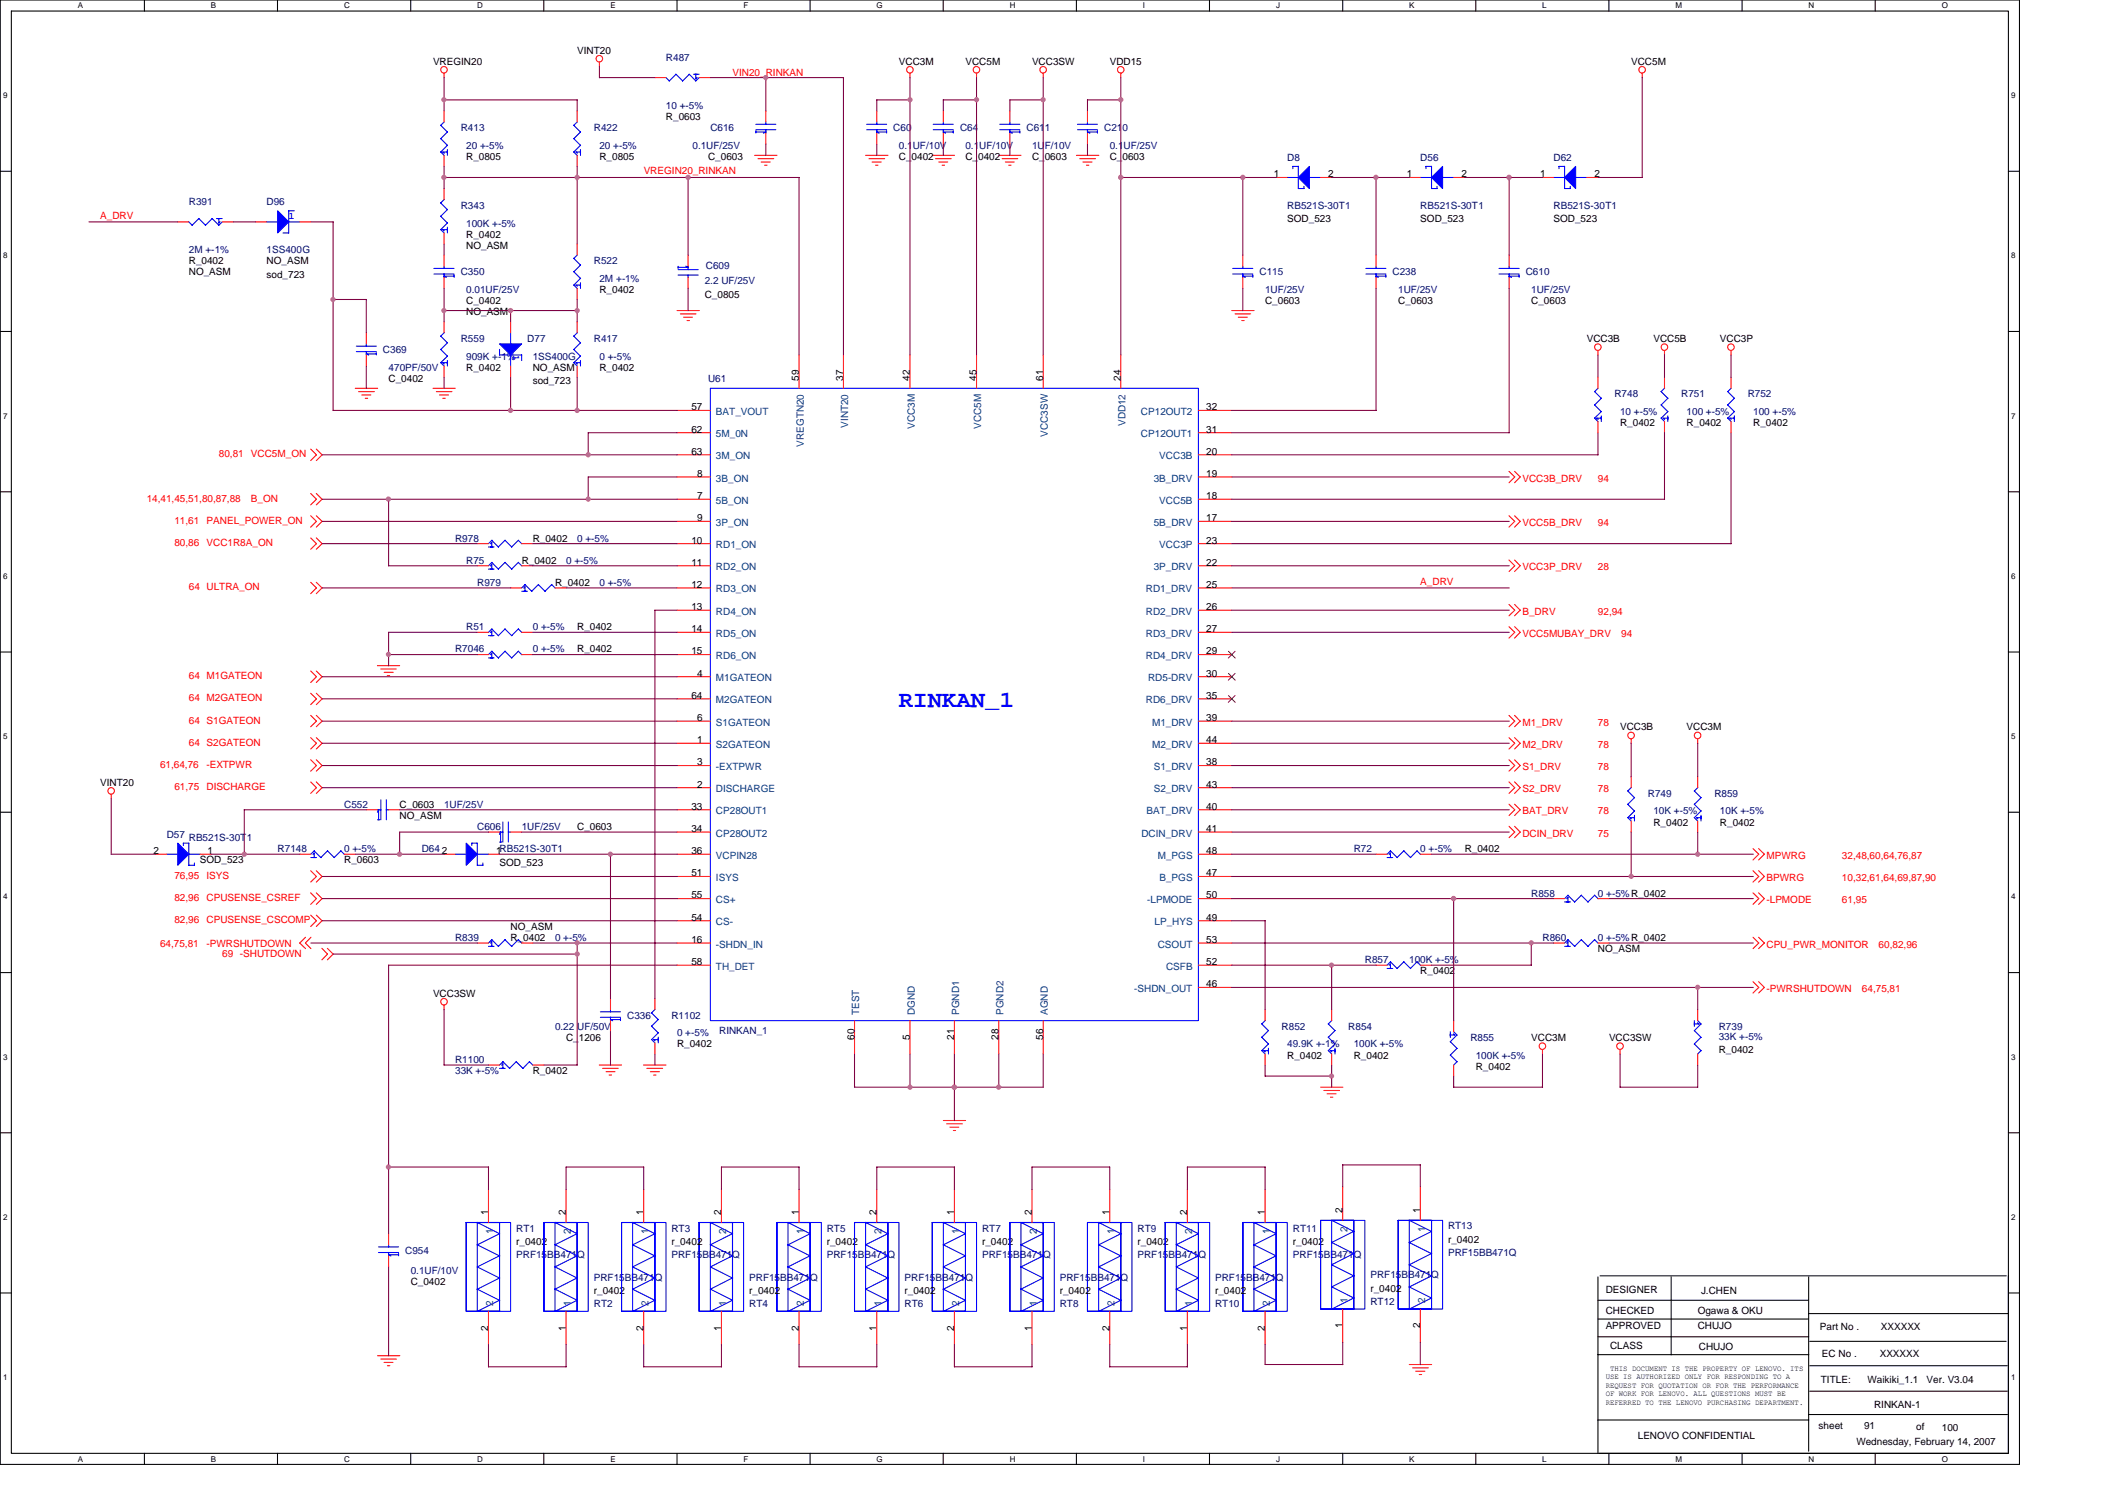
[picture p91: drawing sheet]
<svg xmlns="http://www.w3.org/2000/svg" width="297mm" height="210mm" viewBox="0 0 297 210" stroke-linecap="round" stroke-linejoin="round" font-family="sans-serif">
<defs><g id="words">
<text font-size="3.3" fill="#00f" x="125.5" y="98.8">RINKAN_1</text>
<g font-size="1.4">
<text x="60.5" y="9">VREGIN20</text>
<text x="80.6" y="7.5">VINT20</text>
<text x="125.5" y="9">VCC3M</text>
<text x="134.8" y="9">VCC5M</text>
<text x="144.1" y="9">VCC3SW</text>
<text x="155" y="9">VDD15</text>
<text x="227.8" y="9">VCC5M</text>
<text x="93" y="16.8">R_0603</text>
<text x="65.1" y="22.3">R_0805</text>
<text x="83.7" y="22.3">R_0805</text>
<text x="98.9" y="22.3">C_0603</text>
<text x="125.5" y="22.3">C_0402</text>
<text x="134.8" y="22.3">C_0402</text>
<text x="144.1" y="22.3">C_0603</text>
<text x="155" y="22.3">C_0603</text>
<text x="177.9" y="24.8">1</text>
<text x="185.5" y="24.8">2</text>
<text x="196.5" y="24.8">1</text>
<text x="204.1" y="24.8">2</text>
<text x="215.1" y="24.8">1</text>
<text x="222.7" y="24.8">2</text>
<text x="65.1" y="33.2">R_0402</text>
<text x="65.1" y="34.7">NO_ASM</text>
<text x="179.8" y="31">SOD_523</text>
<text x="198.3" y="31">SOD_523</text>
<text x="217" y="31">SOD_523</text>
<text x="26.4" y="36.9">R_0402</text>
<text x="26.4" y="38.5">NO_ASM</text>
<text x="37.2" y="36.9">NO_ASM</text>
<text x="37.2" y="38.8">sod_723</text>
<text x="83.7" y="40.9">R_0402</text>
<text x="98.4" y="41.6">C_0805</text>
<text x="65.1" y="42.5">C_0402</text>
<text x="65.1" y="44">NO_ASM</text>
<text x="176.7" y="42.5">C_0603</text>
<text x="195.3" y="42.5">C_0603</text>
<text x="213.8" y="42.5">C_0603</text>
<text x="221.6" y="47.8">VCC3B</text>
<text x="230.9" y="47.8">VCC5B</text>
<text x="240.2" y="47.8">VCC3P</text>
<text x="54.3" y="53.3">C_0402</text>
<text x="65.1" y="51.8">R_0402</text>
<text x="74.4" y="51.8">NO_ASM</text>
<text x="74.4" y="53.6">sod_723</text>
<text x="83.7" y="51.8">R_0402</text>
<text x="111.6" y="53.1" transform="rotate(-90 111.6 53.1)">59</text>
<text x="117.8" y="53.1" transform="rotate(-90 117.8 53.1)">37</text>
<text x="127.1" y="53.1" transform="rotate(-90 127.1 53.1)">42</text>
<text x="136.4" y="53.1" transform="rotate(-90 136.4 53.1)">45</text>
<text x="145.7" y="53.1" transform="rotate(-90 145.7 53.1)">61</text>
<text x="156.5" y="53.1" transform="rotate(-90 156.5 53.1)">24</text>
<text x="96.6" y="57.3">57</text>
<text x="168.4" y="57.3">32</text>
<text x="226.2" y="59.5">R_0402</text>
<text x="235.5" y="59.5">R_0402</text>
<text x="244.8" y="59.5">R_0402</text>
<text x="96.6" y="60.4">62</text>
<text x="96.6" y="63.5">63</text>
<text x="168.4" y="60.4">31</text>
<text x="168.4" y="63.5">20</text>
<text x="97.3" y="66.6">8</text>
<text x="97.3" y="69.7">7</text>
<text x="168.4" y="66.6">19</text>
<text x="168.4" y="69.7">18</text>
<text x="74.4" y="75.6">R_0402</text>
<text x="96.6" y="75.9">10</text>
<text x="97.3" y="72.8">9</text>
<text x="168.4" y="72.8">17</text>
<text x="168.4" y="75.9">23</text>
<text x="72.9" y="78.7">R_0402</text>
<text x="77.5" y="81.8">R_0402</text>
<text x="96.6" y="79">11</text>
<text x="96.6" y="82.1">12</text>
<text x="168.4" y="79">22</text>
<text x="168.4" y="82.1">25</text>
<text x="80.6" y="88">R_0402</text>
<text x="96.6" y="85.2">13</text>
<text x="96.6" y="88.3">14</text>
<text x="168.4" y="85.2">26</text>
<text x="168.4" y="88.3">27</text>
<text x="80.6" y="91.1">R_0402</text>
<text x="96.6" y="91.4">15</text>
<text x="97.3" y="94.5">4</text>
<text x="168.4" y="91.4">29</text>
<text x="168.4" y="94.5">30</text>
<text x="96.6" y="97.6">64</text>
<text x="97.3" y="100.7">6</text>
<text x="168.4" y="97.6">35</text>
<text x="168.4" y="100.7">39</text>
<text x="226.2" y="102">VCC3B</text>
<text x="235.5" y="102">VCC3M</text>
<text x="97.3" y="103.8">1</text>
<text x="97.3" y="106.9">3</text>
<text x="168.4" y="103.8">44</text>
<text x="168.4" y="106.9">38</text>
<text x="14" y="109.7">VINT20</text>
<text x="55.8" y="112.8">C_0603</text>
<text x="96.6" y="113.1">33</text>
<text x="97.3" y="110">2</text>
<text x="168.4" y="110">43</text>
<text x="168.4" y="113.1">40</text>
<text x="21.4" y="119.3">2</text>
<text x="29" y="119.3">1</text>
<text x="55.8" y="114.4">NO_ASM</text>
<text x="61.7" y="119.3">2</text>
<text x="69.3" y="119.3">1RB521S-30T1</text>
<text x="80.6" y="115.9">C_0603</text>
<text x="96.6" y="116.2">34</text>
<text x="96.6" y="119.3">36</text>
<text x="168.4" y="116.2">41</text>
<text x="168.4" y="119.3">48</text>
<text x="204.6" y="119">R_0402</text>
<text x="230.9" y="115.3">R_0402</text>
<text x="240.2" y="115.3">R_0402</text>
<text x="27.9" y="120.6">SOD_523</text>
<text x="48.1" y="120.6">R_0603</text>
<text x="69.8" y="120.9">SOD_523</text>
<text x="96.6" y="122.4">51</text>
<text x="96.6" y="125.5">55</text>
<text x="168.4" y="122.4">47</text>
<text x="168.4" y="125.5">50</text>
<text x="71.3" y="131.4">R_0402</text>
<text x="71.3" y="129.9">NO_ASM</text>
<text x="96.6" y="128.6">54</text>
<text x="96.6" y="131.7">16</text>
<text x="168.4" y="128.6">49</text>
<text x="168.4" y="131.7">53</text>
<text x="96.6" y="134.8">58</text>
<text x="168.4" y="134.8">52</text>
<text x="168.4" y="137.9">46</text>
<text x="198.3" y="136.1">R_0402</text>
<text x="223.2" y="133">NO_ASM</text>
<text x="60.5" y="139.2">VCC3SW</text>
<text x="79.1" y="145.4">C_1206</text>
<text x="94.5" y="146.3">R_0402</text>
<text x="119.3" y="145.2" transform="rotate(-90 119.3 145.2)">60</text>
<text x="127.1" y="145.2" transform="rotate(-90 127.1 145.2)">5</text>
<text x="133.3" y="145.2" transform="rotate(-90 133.3 145.2)">21</text>
<text x="139.5" y="145.2" transform="rotate(-90 139.5 145.2)">28</text>
<text x="145.7" y="145.2" transform="rotate(-90 145.7 145.2)">56</text>
<text x="179.8" y="147.8">R_0402</text>
<text x="189.1" y="147.8">R_0402</text>
<text x="206.1" y="149.4">R_0402</text>
<text x="213.8" y="145.4">VCC3M</text>
<text x="224.7" y="145.4">VCC3SW</text>
<text x="240" y="147.1">R_0402</text>
<text x="74.4" y="150">R_0402</text>
<text x="68.2" y="169.7" transform="rotate(-90 68.2 169.7)">1</text>
<text x="72.1" y="173.9">r_0402</text>
<text x="79" y="169.7" transform="rotate(-90 79 169.7)">2</text>
<text x="89.9" y="169.7" transform="rotate(-90 89.9 169.7)">1</text>
<text x="93.8" y="173.9">r_0402</text>
<text x="100.7" y="169.7" transform="rotate(-90 100.7 169.7)">2</text>
<text x="111.6" y="169.7" transform="rotate(-90 111.6 169.7)">1</text>
<text x="115.5" y="173.9">r_0402</text>
<text x="122.4" y="169.7" transform="rotate(-90 122.4 169.7)">2</text>
<text x="133.3" y="169.7" transform="rotate(-90 133.3 169.7)">1</text>
<text x="137.2" y="173.9">r_0402</text>
<text x="144.1" y="169.7" transform="rotate(-90 144.1 169.7)">2</text>
<text x="155" y="169.7" transform="rotate(-90 155 169.7)">1</text>
<text x="158.9" y="173.9">r_0402</text>
<text x="165.8" y="169.7" transform="rotate(-90 165.8 169.7)">2</text>
<text x="176.7" y="169.7" transform="rotate(-90 176.7 169.7)">1</text>
<text x="180.5" y="173.9">r_0402</text>
<text x="187.5" y="169.4" transform="rotate(-90 187.5 169.4)">2</text>
<text x="198.3" y="169.4" transform="rotate(-90 198.3 169.4)">1</text>
<text x="202.2" y="173.6">r_0402</text>
<text x="57.4" y="179.5">C_0402</text>
<text x="68.2" y="185.8" transform="rotate(-90 68.2 185.8)">2</text>
<text x="79" y="185.8" transform="rotate(-90 79 185.8)">1</text>
<text x="82.9" y="180.7">r_0402</text>
<text x="89.9" y="185.8" transform="rotate(-90 89.9 185.8)">2</text>
<text x="100.7" y="185.8" transform="rotate(-90 100.7 185.8)">1</text>
<text x="104.6" y="180.7">r_0402</text>
<text x="111.6" y="185.8" transform="rotate(-90 111.6 185.8)">2</text>
<text x="122.4" y="185.8" transform="rotate(-90 122.4 185.8)">1</text>
<text x="126.3" y="180.7">r_0402</text>
<text x="133.3" y="185.8" transform="rotate(-90 133.3 185.8)">2</text>
<text x="144.1" y="185.8" transform="rotate(-90 144.1 185.8)">1</text>
<text x="148" y="180.7">r_0402</text>
<text x="155" y="185.8" transform="rotate(-90 155 185.8)">2</text>
<text x="165.8" y="185.8" transform="rotate(-90 165.8 185.8)">1</text>
<text x="169.7" y="180.7">r_0402</text>
<text x="176.7" y="185.8" transform="rotate(-90 176.7 185.8)">2</text>
<text x="187.5" y="185.5" transform="rotate(-90 187.5 185.5)">1</text>
<text x="191.4" y="180.4">r_0402</text>
<text x="198.3" y="185.5" transform="rotate(-90 198.3 185.5)">2</text>
<text x="224.2" y="180.5">DESIGNER</text>
<text x="224.2" y="183.5">CHECKED</text>
<text x="224.2" y="185.7">APPROVED</text>
<text x="237.1" y="183.5">Ogawa &amp; OKU</text>
<text x="237.1" y="185.7">CHUJO</text>
<text x="237.5" y="180.7">J.CHEN</text>
<text x="254.1" y="185.8">Part No .</text>
<text x="262.7" y="185.8">XXXXXX</text>
<text x="224.9" y="188.4">CLASS</text>
<text x="237.3" y="188.6">CHUJO</text>
<text x="254.4" y="189.5">EC No .</text>
<text x="262.5" y="189.5">XXXXXX</text>
<text x="254.3" y="193.1">TITLE:</text>
<text x="260.8" y="193.1">Waikiki_1.1</text>
<text x="261.7" y="196.6">RINKAN-1</text>
<text x="269.1" y="193.1">Ver. V3.04</text>
<text x="228.7" y="201">LENOVO CONFIDENTIAL</text>
<text x="254" y="199.6">sheet</text>
<text x="259.2" y="201.8">Wednesday, February 14, 2007</text>
<text x="260.3" y="199.6">91</text>
<text x="267.6" y="199.7">of</text>
<text x="271.2" y="199.9">100</text>
</g>
<g font-size="1.4" fill="#000080">
<text x="93" y="8.6">R487</text>
<text x="93" y="15.2">10 +-5%</text>
<text x="64.3" y="18.3">R413</text>
<text x="65.1" y="20.8">20 +-5%</text>
<text x="82.9" y="18.3">R422</text>
<text x="83.7" y="20.8">20 +-5%</text>
<text x="96.7" y="20.8">0.1UF/25V</text>
<text x="99.2" y="18.3">C616</text>
<text x="124.8" y="18.3">C60</text>
<text x="125.5" y="20.8">0.1UF/10V</text>
<text x="134.1" y="18.3">C64</text>
<text x="134.8" y="20.8">0.1UF/10V</text>
<text x="143.4" y="18.3">C611</text>
<text x="144.1" y="20.8">1UF/10V</text>
<text x="154.2" y="18.3">C210</text>
<text x="155" y="20.8">0.1UF/25V</text>
<text x="179.8" y="22.5">D8</text>
<text x="198.3" y="22.5">D56</text>
<text x="217" y="22.5">D62</text>
<text x="26.4" y="28.7">R391</text>
<text x="37.2" y="28.7">D96</text>
<text x="64.3" y="29.1">R343</text>
<text x="179.8" y="29.1">RB521S-30T1</text>
<text x="198.3" y="29.1">RB521S-30T1</text>
<text x="217" y="29.1">RB521S-30T1</text>
<text x="26.4" y="35.3">2M +-1%</text>
<text x="37.2" y="35.3">1SS400G</text>
<text x="65.1" y="31.6">100K +-5%</text>
<text x="64.3" y="38.5">C350</text>
<text x="65.1" y="40.9">0.01UF/25V</text>
<text x="82.9" y="36.9">R522</text>
<text x="83.7" y="39.4">2M +-1%</text>
<text x="98.4" y="39.7">2.2 UF/25V</text>
<text x="98.6" y="37.5">C609</text>
<text x="175.9" y="38.5">C115</text>
<text x="176.7" y="40.9">1UF/25V</text>
<text x="194.5" y="38.5">C238</text>
<text x="195.3" y="40.9">1UF/25V</text>
<text x="213.1" y="38.5">C610</text>
<text x="213.8" y="40.9">1UF/25V</text>
<text x="64.3" y="47.8">R559</text>
<text x="73.6" y="47.8">D77</text>
<text x="82.9" y="47.8">R417</text>
<text x="53.5" y="49.3">C369</text>
<text x="54.3" y="51.8">470PF/50V</text>
<text x="65.1" y="50.2">909K +-1%</text>
<text x="74.4" y="50.2">1SS400G</text>
<text x="83.7" y="50.2">0 +-5%</text>
<text x="98.9" y="53.3">U61</text>
<text x="225.5" y="55.5">R748</text>
<text x="226.2" y="58">10 +-5%</text>
<text x="234.8" y="55.5">R751</text>
<text x="235.5" y="58">100 +-5%</text>
<text x="244.1" y="55.5">R752</text>
<text x="244.8" y="58">100 +-5%</text>
<text x="63.6" y="75.6">R978</text>
<text x="80.6" y="75.6">0 +-5%</text>
<text x="65.1" y="78.7">R75</text>
<text x="66.7" y="81.8">R979</text>
<text x="79.1" y="78.7">0 +-5%</text>
<text x="83.7" y="81.8">0 +-5%</text>
<text x="65.1" y="88">R51</text>
<text x="74.4" y="88">0 +-5%</text>
<text x="63.6" y="91.1">R7046</text>
<text x="74.4" y="91.1">0 +-5%</text>
<text x="48.1" y="112.8">C552</text>
<text x="62" y="112.8">1UF/25V</text>
<text x="230.1" y="111.3">R749</text>
<text x="230.9" y="113.7">10K +-5%</text>
<text x="239.4" y="111.3">R859</text>
<text x="240.2" y="113.7">10K +-5%</text>
<text x="23.3" y="117">D57</text>
<text x="26.4" y="117.5">RB521S-30T1</text>
<text x="38.8" y="119">R7148</text>
<text x="48.1" y="119">0 +-5%</text>
<text x="58.9" y="119">D64</text>
<text x="66.7" y="115.9">C606</text>
<text x="72.9" y="115.9">1UF/25V</text>
<text x="189.1" y="119">R72</text>
<text x="198.3" y="119">0 +-5%</text>
<text x="213.8" y="125.2">R858</text>
<text x="223.2" y="125.2">0 +-5%R_0402</text>
<text x="63.6" y="131.4">R839</text>
<text x="77.5" y="131.4">0 +-5%</text>
<text x="215.4" y="131.4">R860</text>
<text x="223.2" y="131.4">0 +-5%R_0402</text>
<text x="190.6" y="134.5">R857</text>
<text x="196.8" y="134.5">100K +-5%</text>
<text x="77.5" y="143.8">0.22 UF/50V</text>
<text x="87.6" y="142.3">C336</text>
<text x="93.8" y="142.3">R1102</text>
<text x="179" y="143.8">R852</text>
<text x="188.3" y="143.8">R854</text>
<text x="240" y="143.8">R739</text>
<text x="63.6" y="148.5">R1100</text>
<text x="94.5" y="144.7">0 +-5%</text>
<text x="100.4" y="144.4">RINKAN_1</text>
<text x="179.8" y="146.3">49.9K +-1%</text>
<text x="189.1" y="146.3">100K +-5%</text>
<text x="205.3" y="145.4">R855</text>
<text x="206.1" y="147.8">100K +-5%</text>
<text x="240" y="145.2">33K +-5%</text>
<text x="63.6" y="150">33K +-5%</text>
<text x="72.1" y="172">RT1</text>
<text x="93.8" y="172">RT3</text>
<text x="115.5" y="172">RT5</text>
<text x="137.2" y="172">RT7</text>
<text x="158.9" y="172">RT9</text>
<text x="180.5" y="172">RT11</text>
<text x="202.2" y="171.7">RT13</text>
<text x="56.6" y="175.1">C954</text>
<text x="57.4" y="177.9">0.1UF/10V</text>
<text x="72.1" y="175.7">PRF15BB471Q</text>
<text x="82.9" y="178.8">PRF15BB471Q</text>
<text x="93.8" y="175.7">PRF15BB471Q</text>
<text x="104.6" y="178.8">PRF15BB471Q</text>
<text x="115.5" y="175.7">PRF15BB471Q</text>
<text x="126.3" y="178.8">PRF15BB471Q</text>
<text x="137.2" y="175.7">PRF15BB471Q</text>
<text x="148" y="178.8">PRF15BB471Q</text>
<text x="158.9" y="175.7">PRF15BB471Q</text>
<text x="169.7" y="178.8">PRF15BB471Q</text>
<text x="180.5" y="175.7">PRF15BB471Q</text>
<text x="191.4" y="178.5">PRF15BB471Q</text>
<text x="202.2" y="175.4">PRF15BB471Q</text>
<text x="82.9" y="182.5">RT2</text>
<text x="104.6" y="182.5">RT4</text>
<text x="126.3" y="182.5">RT6</text>
<text x="148" y="182.5">RT8</text>
<text x="169.7" y="182.5">RT10</text>
<text x="191.4" y="182.2">RT12</text>
</g>
<g font-size="1.4" fill="#f00">
<text x="102.3" y="10.6">VIN20_RINKAN</text>
<text x="89.9" y="24.3">VREGIN20_RINKAN</text>
<text x="14" y="30.5">A_DRV</text>
<text x="30.6" y="63.9">80,81</text>
<text x="35" y="63.9">VCC5M_ON</text>
<text x="20.5" y="70.1">14,41,45,51,80,87,88</text>
<text x="35" y="70.1">B_ON</text>
<text x="212.6" y="67.3">VCC3B_DRV</text>
<text x="223.2" y="67.3">94</text>
<text x="24.4" y="73.2">11,61</text>
<text x="24.4" y="76.3">80,86</text>
<text x="28.8" y="73.2">PANEL_POWER_ON</text>
<text x="28.8" y="76.3">VCC1R8A_ON</text>
<text x="212.6" y="73.5">VCC5B_DRV</text>
<text x="223.2" y="73.5">94</text>
<text x="26.4" y="82.4">64 ULTRA_ON</text>
<text x="198.3" y="81.7">A_DRV</text>
<text x="212.6" y="79.7">VCC3P_DRV</text>
<text x="223.2" y="79.7">28</text>
<text x="212.6" y="85.9">B_DRV</text>
<text x="212.6" y="89">VCC5MUBAY_DRV</text>
<text x="223.2" y="85.9">92,94</text>
<text x="226.4" y="89">94</text>
<text x="26.4" y="94.8">64 M1GATEON</text>
<text x="26.4" y="97.9">64 M2GATEON</text>
<text x="26.4" y="101">64 S1GATEON</text>
<text x="212.6" y="101.4">M1_DRV</text>
<text x="223.2" y="101.4">78</text>
<text x="22.3" y="107.3">61,64,76</text>
<text x="26.4" y="104.1">64 S2GATEON</text>
<text x="28.8" y="107.3">-EXTPWR</text>
<text x="212.6" y="104.5">M2_DRV</text>
<text x="212.6" y="107.5">S1_DRV</text>
<text x="223.2" y="104.5">78</text>
<text x="223.2" y="107.5">78</text>
<text x="24.4" y="110.3">61,75</text>
<text x="28.8" y="110.3">DISCHARGE</text>
<text x="212.6" y="110.7">S2_DRV</text>
<text x="212.6" y="113.7">BAT_DRV</text>
<text x="223.2" y="110.7">78</text>
<text x="223.2" y="113.7">78</text>
<text x="212.6" y="116.9">DCIN_DRV</text>
<text x="223.2" y="116.9">75</text>
<text x="246.7" y="120">MPWRG</text>
<text x="257.2" y="120">32,48,60,64,76,87</text>
<text x="24.4" y="122.7">76,95</text>
<text x="24.4" y="125.8">82,96</text>
<text x="28.8" y="122.7">ISYS</text>
<text x="28.8" y="125.8">CPUSENSE_CSREF</text>
<text x="246.7" y="123">BPWRG</text>
<text x="257.2" y="123">10,32,61,64,69,87,90</text>
<text x="24.4" y="128.9">82,96</text>
<text x="28.8" y="128.9">CPUSENSE_CSCOMP</text>
<text x="246.7" y="126.2">-LPMODE</text>
<text x="257.2" y="126.2">61,95</text>
<text x="22.3" y="132.2">64,75,81</text>
<text x="28.8" y="132.2">-PWRSHUTDOWN</text>
<text x="31" y="133.6">69 -SHUTDOWN</text>
<text x="246.7" y="132.4">CPU_PWR_MONITOR</text>
<text x="262.4" y="132.4">60,82,96</text>
<text x="246.7" y="138.5">-PWRSHUTDOWN</text>
<text x="260" y="138.5">64,75,81</text>
</g>
<g font-size="1.4" fill="#00f">
<text x="40.3" y="30.6">1</text>
<text x="71.7" y="49.6" transform="rotate(90 71.7 49.6)">1</text>
</g>
<g font-size="1.4" fill="#004080">
<text x="100" y="58">BAT_VOUT</text>
<text x="118.4" y="59.7" transform="rotate(-90 118.4 59.7)">VINT20</text>
<text x="127.7" y="59.9" transform="rotate(-90 127.7 59.9)">VCC3M</text>
<text x="137" y="59.9" transform="rotate(-90 137 59.9)">VCC5M</text>
<text x="157.2" y="59.5" transform="rotate(-90 157.2 59.5)">VDD12</text>
<text x="159.3" y="58">CP12OUT2</text>
<text x="100" y="61.1">5M_0N</text>
<text x="100" y="64.2">3M_ON</text>
<text x="112.2" y="62.4" transform="rotate(-90 112.2 62.4)">VREGTN20</text>
<text x="146.3" y="61" transform="rotate(-90 146.3 61)">VCC3SW</text>
<text x="159.3" y="61.1">CP12OUT1</text>
<text x="161.9" y="64.2">VCC3B</text>
<text x="100" y="67.2">3B_ON</text>
<text x="100" y="70.4">5B_ON</text>
<text x="161.1" y="67.2">3B_DRV</text>
<text x="161.9" y="70.4">VCC5B</text>
<text x="100" y="73.4">3P_ON</text>
<text x="100" y="76.6">RD1_ON</text>
<text x="161.1" y="73.4">5B_DRV</text>
<text x="161.9" y="76.6">VCC3P</text>
<text x="100" y="79.7">RD2_ON</text>
<text x="100" y="82.7">RD3_ON</text>
<text x="160" y="82.7">RD1_DRV</text>
<text x="161.1" y="79.7">3P_DRV</text>
<text x="100" y="85.9">RD4_ON</text>
<text x="100" y="88.9">RD5_ON</text>
<text x="160" y="85.9">RD2_DRV</text>
<text x="160" y="88.9">RD3_DRV</text>
<text x="100" y="92.1">RD6_ON</text>
<text x="100" y="95.1">M1GATEON</text>
<text x="160" y="92.1">RD4_DRV</text>
<text x="160.3" y="95.1">RD5-DRV</text>
<text x="100" y="98.2">M2GATEON</text>
<text x="100" y="101.3">S1GATEON</text>
<text x="160" y="98.2">RD6_DRV</text>
<text x="160.9" y="101.3">M1_DRV</text>
<text x="100" y="104.4">S2GATEON</text>
<text x="100" y="107.5">-EXTPWR</text>
<text x="160.9" y="104.4">M2_DRV</text>
<text x="161.1" y="107.5">S1_DRV</text>
<text x="100" y="110.6">DISCHARGE</text>
<text x="100" y="113.7">CP28OUT1</text>
<text x="160.1" y="113.7">BAT_DRV</text>
<text x="161.1" y="110.6">S2_DRV</text>
<text x="100" y="116.8">CP28OUT2</text>
<text x="100" y="119.9">VCPIN28</text>
<text x="159.4" y="116.8">DCIN_DRV</text>
<text x="161.7" y="119.9">M_PGS</text>
<text x="100" y="123">ISYS</text>
<text x="161.9" y="123">B_PGS</text>
<text x="100" y="126.1">CS+</text>
<text x="100" y="129.2">CS-</text>
<text x="160.2" y="126.1">-LPMODE</text>
<text x="161.2" y="129.2">LP_HYS</text>
<text x="100" y="132.3">-SHDN_IN</text>
<text x="100" y="135.4">TH_DET</text>
<text x="161.7" y="132.3">CSOUT</text>
<text x="162.9" y="135.4">CSFB</text>
<text x="120" y="141.8" transform="rotate(-90 120 141.8)">TEST</text>
<text x="127.7" y="141.8" transform="rotate(-90 127.7 141.8)">DGND</text>
<text x="133.9" y="141.8" transform="rotate(-90 133.9 141.8)">PGND1</text>
<text x="140.1" y="141.8" transform="rotate(-90 140.1 141.8)">PGND2</text>
<text x="146.3" y="141.8" transform="rotate(-90 146.3 141.8)">AGND</text>
<text x="158.4" y="138.5">-SHDN_OUT</text>
<text x="68.9" y="172.3" transform="rotate(-90 68.9 172.3)">1</text>
<text x="79.7" y="172.3" transform="rotate(-90 79.7 172.3)">2</text>
<text x="90.5" y="172.3" transform="rotate(-90 90.5 172.3)">1</text>
<text x="101.4" y="172.3" transform="rotate(-90 101.4 172.3)">2</text>
<text x="112.2" y="172.3" transform="rotate(-90 112.2 172.3)">1</text>
<text x="123.1" y="172.3" transform="rotate(-90 123.1 172.3)">2</text>
<text x="133.9" y="172.3" transform="rotate(-90 133.9 172.3)">1</text>
<text x="144.8" y="172.3" transform="rotate(-90 144.8 172.3)">2</text>
<text x="155.6" y="172.3" transform="rotate(-90 155.6 172.3)">1</text>
<text x="166.5" y="172.3" transform="rotate(-90 166.5 172.3)">2</text>
<text x="177.3" y="172.3" transform="rotate(-90 177.3 172.3)">1</text>
<text x="188.2" y="172" transform="rotate(-90 188.2 172)">2</text>
<text x="199" y="172" transform="rotate(-90 199 172)">1</text>
<text x="68.9" y="182.4" transform="rotate(-90 68.9 182.4)">2</text>
<text x="79.7" y="182.4" transform="rotate(-90 79.7 182.4)">1</text>
<text x="90.5" y="182.4" transform="rotate(-90 90.5 182.4)">2</text>
<text x="101.4" y="182.4" transform="rotate(-90 101.4 182.4)">1</text>
<text x="112.2" y="182.4" transform="rotate(-90 112.2 182.4)">2</text>
<text x="123.1" y="182.4" transform="rotate(-90 123.1 182.4)">1</text>
<text x="133.9" y="182.4" transform="rotate(-90 133.9 182.4)">2</text>
<text x="144.8" y="182.4" transform="rotate(-90 144.8 182.4)">1</text>
<text x="155.6" y="182.4" transform="rotate(-90 155.6 182.4)">2</text>
<text x="166.5" y="182.4" transform="rotate(-90 166.5 182.4)">1</text>
<text x="177.3" y="182.4" transform="rotate(-90 177.3 182.4)">2</text>
<text x="188.2" y="182" transform="rotate(-90 188.2 182)">1</text>
<text x="199" y="182" transform="rotate(-90 199 182)">2</text>
</g>
<g font-size="1.1">
<text x="10.9" y="1.2">A</text>
<text x="29.5" y="1.2">B</text>
<text x="48" y="1.2">C</text>
<text x="66.7" y="1.2">D</text>
<text x="85.2" y="1.2">E</text>
<text x="103.8" y="1.2">F</text>
<text x="122.4" y="1.2">G</text>
<text x="141" y="1.2">H</text>
<text x="159.6" y="1.2">I</text>
<text x="178.2" y="1.2">J</text>
<text x="196.8" y="1.2">K</text>
<text x="215.4" y="1.2">L</text>
<text x="234" y="1.2">M</text>
<text x="252.6" y="1.2">N</text>
<text x="271.2" y="1.2">O</text>
<text x=".4" y="13.7">9</text>
<text x="280.9" y="13.7">9</text>
<text x=".4" y="36.1">8</text>
<text x="280.9" y="36.1">8</text>
<text x=".4" y="58.5">7</text>
<text x="280.9" y="58.5">7</text>
<text x=".4" y="80.9">6</text>
<text x="280.9" y="80.9">6</text>
<text x=".4" y="103.2">5</text>
<text x="280.9" y="103.2">5</text>
<text x=".4" y="125.6">4</text>
<text x="280.9" y="125.6">4</text>
<text x=".4" y="148">3</text>
<text x="280.9" y="148">3</text>
<text x=".4" y="170.4">2</text>
<text x="280.9" y="170.4">2</text>
<text x="224.9" y="191.5">THIS DOCUMENT IS THE PROPERTY OF LENOVO. ITS</text>
<text x=".4" y="192.7">1</text>
<text x="224.2" y="192.6">USE IS AUTHORIZED ONLY FOR RESPONDING TO A</text>
<text x="224.2" y="193.8">REQUEST FOR QUOTATION OR FOR THE PERFORMANCE</text>
<text x="224.2" y="195">OF WORK FOR LENOVO. ALL QUESTIONS MUST BE</text>
<text x="224.2" y="196.2">REFERRED TO THE LENOVO PURCHASING DEPARTMENT.</text>
<text x="280.9" y="192.7">1</text>
<text x="10.9" y="204.1">A</text>
<text x="29.5" y="204.1">B</text>
<text x="48" y="204.1">C</text>
<text x="66.7" y="204.1">D</text>
<text x="85.2" y="204.1">E</text>
<text x="103.8" y="204.1">F</text>
<text x="122.4" y="204.1">G</text>
<text x="141" y="204.1">H</text>
<text x="159.6" y="204.1">I</text>
<text x="178.2" y="204.1">J</text>
<text x="196.8" y="204.1">K</text>
<text x="215.4" y="204.1">L</text>
<text x="234" y="204.1">M</text>
<text x="252.6" y="204.1">N</text>
<text x="271.2" y="204.1">O</text>
</g>
</g></defs>
<path d="M0 0h282v204.5h-282zM1.6 1.5h278.9v201.5h-278.9z" fill="none" stroke="#000" stroke-width=".15"/>
<g fill="#fff">
<path d="M10.9 .2h.7v1.2h-.7z"/>
<path d="M10.9 203.1h.7v1.3h-.7z"/>
</g>
<path d="M20.2 0v1.5M20.2 203v1.5" fill="none" stroke="#000" stroke-width=".15"/>
<g fill="#fff">
<path d="M29.5 .2h.7v1.2h-.7z"/>
<path d="M29.5 203.1h.7v1.3h-.7z"/>
</g>
<path d="M38.8 0v1.5M38.8 203v1.5" fill="none" stroke="#000" stroke-width=".15"/>
<g fill="#fff">
<path d="M48 .2h.8v1.2h-.8z"/>
<path d="M48 203.1h.8v1.3h-.8z"/>
</g>
<path d="M57.4 0v1.5M57.4 203v1.5" fill="none" stroke="#000" stroke-width=".15"/>
<g fill="#fff">
<path d="M66.7 .2h.7v1.2h-.7z"/>
<path d="M66.7 203.1h.7v1.3h-.7z"/>
</g>
<path d="M75.9 0v1.5M75.9 203v1.5" fill="none" stroke="#000" stroke-width=".15"/>
<g fill="#fff">
<path d="M85.2 .2h.8v1.2h-.8z"/>
<path d="M85.2 203.1h.8v1.3h-.8z"/>
</g>
<path d="M94.5 0v1.5M94.5 203v1.5" fill="none" stroke="#000" stroke-width=".15"/>
<g fill="#fff">
<path d="M103.8 .2h.7v1.2h-.7z"/>
<path d="M103.8 203.1h.7v1.3h-.7z"/>
</g>
<path d="M113.1 0v1.5M113.1 203v1.5" fill="none" stroke="#000" stroke-width=".15"/>
<g fill="#fff">
<path d="M122.4 .2h.9v1.2h-.9z"/>
<path d="M122.4 203.1h.9v1.3h-.9z"/>
</g>
<path d="M131.7 0v1.5M131.7 203v1.5" fill="none" stroke="#000" stroke-width=".15"/>
<g fill="#fff">
<path d="M141 .2h.8v1.2h-.8z"/>
<path d="M141 203.1h.8v1.3h-.8z"/>
</g>
<path d="M150.3 0v1.5M150.3 203v1.5" fill="none" stroke="#000" stroke-width=".15"/>
<g fill="#fff">
<path d="M159.6 .2h.3v1.2h-.3z"/>
<path d="M159.6 203.1h.3v1.3h-.3z"/>
</g>
<path d="M168.9 0v1.5M168.9 203v1.5" fill="none" stroke="#000" stroke-width=".15"/>
<g fill="#fff">
<path d="M178.2 .2h.5v1.2h-.5z"/>
<path d="M178.2 203.1h.5v1.3h-.5z"/>
</g>
<path d="M187.5 0v1.5M187.5 203v1.5" fill="none" stroke="#000" stroke-width=".15"/>
<g fill="#fff">
<path d="M196.8 .2h.7v1.2h-.7z"/>
<path d="M196.8 203.1h.7v1.3h-.7z"/>
</g>
<path d="M206.1 0v1.5M206.1 203v1.5" fill="none" stroke="#000" stroke-width=".15"/>
<g fill="#fff">
<path d="M215.4 .2h.6v1.2h-.6z"/>
<path d="M215.4 203.1h.6v1.3h-.6z"/>
</g>
<path d="M224.7 0v1.5M224.7 203v1.5" fill="none" stroke="#000" stroke-width=".15"/>
<g fill="#fff">
<path d="M234 .2h.9v1.2h-.9z"/>
<path d="M234 203.1h.9v1.3h-.9z"/>
</g>
<path d="M243.3 0v1.5M243.3 203v1.5" fill="none" stroke="#000" stroke-width=".15"/>
<g fill="#fff">
<path d="M252.6 .2h.8v1.2h-.8z"/>
<path d="M252.6 203.1h.8v1.3h-.8z"/>
</g>
<path d="M261.9 0v1.5M261.9 203v1.5" fill="none" stroke="#000" stroke-width=".15"/>
<g fill="#fff">
<path d="M271.2 .2h.8v1.2h-.8z"/>
<path d="M271.2 203.1h.8v1.3h-.8z"/>
<path d="M.4 12.7h.6v1.2h-.6z"/>
<path d="M280.9 12.7h.6v1.2h-.6z"/>
<path d="M.4 35.1h.6v1.2h-.6z"/>
<path d="M280.9 35.1h.6v1.2h-.6z"/>
</g>
<path d="M0 23.9h1.6M280.5 23.9h1.5" fill="none" stroke="#000" stroke-width=".15"/>
<g fill="#fff">
<path d="M.4 57.5h.6v1.2h-.6z"/>
<path d="M280.9 57.5h.6v1.2h-.6z"/>
</g>
<path d="M0 46.3h1.6M280.5 46.3h1.5" fill="none" stroke="#000" stroke-width=".15"/>
<g fill="#fff">
<path d="M.4 79.9h.6v1.2h-.6z"/>
<path d="M280.9 79.9h.6v1.2h-.6z"/>
</g>
<path d="M0 68.7h1.6M280.5 68.7h1.5" fill="none" stroke="#000" stroke-width=".15"/>
<g fill="#fff">
<path d="M.4 102.2h.6v1.3h-.6z"/>
<path d="M280.9 102.2h.6v1.3h-.6z"/>
</g>
<path d="M0 91.1h1.6M280.5 91.1h1.5" fill="none" stroke="#000" stroke-width=".15"/>
<g fill="#fff">
<path d="M.4 124.6h.6v1.2h-.6z"/>
<path d="M280.9 124.6h.6v1.2h-.6z"/>
</g>
<path d="M0 113.4h1.6M280.5 113.4h1.5" fill="none" stroke="#000" stroke-width=".15"/>
<g fill="#fff">
<path d="M.4 147h.6v1.2h-.6z"/>
<path d="M280.9 147h.6v1.2h-.6z"/>
</g>
<path d="M0 135.8h1.6M280.5 135.8h1.5" fill="none" stroke="#000" stroke-width=".15"/>
<g fill="#fff">
<path d="M.4 169.4h.6v1.2h-.6z"/>
<path d="M280.9 169.4h.6v1.2h-.6z"/>
</g>
<path d="M0 158.2h1.6M280.5 158.2h1.5" fill="none" stroke="#000" stroke-width=".15"/>
<g fill="#fff">
<path d="M.4 191.7h.6v1.3h-.6z"/>
<path d="M280.9 191.7h.6v1.3h-.6z"/>
</g>
<g fill="none" stroke="#000" stroke-width=".15">
<path d="M223.2 178.3v24.7M223.5 178.2h56.7M233.4 178.3v10.9M252.6 178.3v24.4M280.5 178.2v24.8M0 180.6h1.6M223.2 181.6h29.3M223.2 184.2h29.3M223.2 186.7h29.4M223.2 189.2h29.4M223.2 198.3h29.4M252.6 183.5h27.9"/>
<path d="M252.6 197.5h27.7M252.7 190.7h27.6M252.7 187.3h27.5M252.7 194.3h27.6M280.5 180.6h1.5M223.3 203h57"/>
</g>
<g fill="none" stroke="#f00" stroke-width=".15">
<path d="M62 10.2v.7M62 15.5v1.5M80.6 15.5v1.5M83.7 8.7v.6M91.5 10.8h1.5M97.6 10.8h1.6M107 15.5v1.5M107 18.6v1.5M122.4 15.5v1.5M122.4 18.6v1.5M127.1 10.2v.7M131.7 15.5v1.5"/>
<path d="M131.7 18.6v1.5M136.4 10.2v.7M141 15.5v1.5M141 18.6v1.5M145.7 10.2v.7M151.9 15.5v1.5M151.9 18.6v1.5M156.5 10.2v.7M229.3 10.2v.7M24.8 31h1.6M31 31h1.6M35.7 31h1.5"/>
<path d="M41.9 31h1.5M62 21.7v1.5M62 26.3v1.6M62 32.5v1.6M62 35.6v1.6M62 38.7v1.6M80.6 21.7v1.5M80.6 34.1v1.5M96.1 35.6v1.6M96.1 38.7v1.6M105.4 21.7h3.1M105.9 22.2h2.2"/>
<path d="M106.3 22.6h1.3M106.8 23.1h.3M120.9 21.7h3.1M121.3 22.2h2.2M121.8 22.6h1.3M122.3 23.1h.3M130.2 21.7h3.1M130.7 22.2h2.1M131.1 22.6h1.3M131.6 23.1h.3M139.5 21.7h3.1M140 22.2h2.1"/>
<path d="M140.4 22.6h1.2M140.9 23.1h.3M150.3 21.7h3.2M150.8 22.2h2.2M151.2 22.6h1.3M151.7 23.1h.4M173.6 35.6v1.6M173.6 38.7v1.6M178.2 24.8h1.6M184.4 24.8h1.6M192.2 35.6v1.6M192.2 38.7v1.6"/>
<path d="M196.8 24.8h1.5M203 24.8h1.6M210.8 35.6v1.6M210.8 38.7v1.6M215.4 24.8h1.6M221.6 24.8h1.6M49.6 54.2h3.1M50.1 54.7h2.2M50.5 55.2h1.3M51 55.6h.3M51.2 46.5v1.5M51.2 49.6v1.5"/>
<path d="M60.5 54.2h3.1M60.9 54.7h2.2M61.4 55.2h1.2M61.8 55.6h.4M62 44.9v1.6M62 51.1v1.6M71.3 44.9v1.6M71.3 51.1v1.6M80.6 40.3v1.5M80.6 44.9v1.6M80.6 51.1v1.6M94.5 43.4h3.2"/>
<path d="M94.5 57.3h4.7M95 43.8h2.2M95.5 44.3h1.2M95.9 44.8h.4M111.6 49.6v4.6M117.8 49.6v4.6M127.1 49.6v4.6M136.4 49.6v4.6M145.7 49.6v4.6M156.5 49.6v4.6M167.4 57.3h4.6M172 43.4h3.1"/>
<path d="M172.5 43.8h2.2M172.9 44.3h1.3M173.4 44.8h.4M223.2 49v.6M223.2 52.7v1.5M223.2 58.9v1.5M232.4 49v.6M232.4 52.7v1.5M232.4 58.9v1.5M241.7 49v.6M241.7 52.7v1.5M241.7 58.9v1.5"/>
<path d="M43.4 62.7l.8 .8-.8 .8M43.4 68.9l.8 .8-.8 .8M43.4 72l.8 .8-.8 .8M43.4 75.1l.8 .8-.8 .8M44.2 62.7l.8 .8-.8 .8M44.2 68.9l.8 .8-.8 .8M44.2 72l.8 .8-.8 .8M44.2 75.1l.8 .8-.8 .8M66.7 79h1.5M66.7 75.9h1.5M72.9 79h1.5M72.9 75.9h1.5"/>
<path d="M94.5 79h4.7M94.5 60.4h4.7M94.5 63.5h4.7M94.5 66.6h4.7M94.5 69.7h4.7M94.5 72.8h4.7M94.5 75.9h4.7M167.4 79h4.6M167.4 60.4h4.6M167.4 63.5h4.6M167.4 66.6h4.6M167.4 69.7h4.6"/>
<path d="M167.4 72.8h4.6M167.4 75.9h4.6M210.7 65.8l.8 .8-.8 .8M210.7 72l.8 .8-.8 .8M210.7 78.2l.8 .8-.8 .8M211.5 65.8l.8 .8-.8 .8M211.5 72l.8 .8-.8 .8M211.5 78.2l.8 .8-.8 .8M43.4 81.3l.8 .8-.8 .8M43.4 96.8l.8 .8-.8 .8M43.4 99.9l.8 .8-.8 .8M43.4 93.7l.8 .8-.8 .8"/>
<path d="M44.2 81.3l.8 .8-.8 .8M44.2 96.8l.8 .8-.8 .8M44.2 99.9l.8 .8-.8 .8M44.2 93.7l.8 .8-.8 .8M52.7 93h3.1M53.2 93.4h2.1M53.7 93.9h1.2M54.1 94.4h.3M66.7 88.3h1.5M66.7 91.4h1.5M71.3 82.1h1.6M72.9 88.3h1.5"/>
<path d="M72.9 91.4h1.5M77.5 82.1h1.6M94.5 82.1h4.7M94.5 85.2h4.7M94.5 88.3h4.7M94.5 91.4h4.7M94.5 94.5h4.7M94.5 97.6h4.7M167.4 82.1h4.6M167.4 85.2h4.6M167.4 88.3h4.6M167.4 91.4h4.6"/>
<path d="M167.4 94.5h4.6M167.4 97.6h4.6M210.7 84.4l.8 .8-.8 .8M210.7 87.5l.8 .8-.8 .8M210.7 99.9l.8 .8-.8 .8M211.5 84.4l.8 .8-.8 .8M211.5 87.5l.8 .8-.8 .8M211.5 99.9l.8 .8-.8 .8M15.5 110.9v.7M21.7 119.3h1.6M27.9 119.3h1.6M41.9 119.3h1.5"/>
<path d="M43.4 103l.8 .8-.8 .8M43.4 106.1l.8 .8-.8 .8M43.4 109.2l.8 .8-.8 .8M44.2 103l.8 .8-.8 .8M44.2 106.1l.8 .8-.8 .8M44.2 109.2l.8 .8-.8 .8M48.1 119.3h1.5M51.2 113.1h1.5M54.3 113.1h1.5M62 119.3h1.6M68.2 116.2h1.6M68.2 119.3h1.6"/>
<path d="M71.3 116.2h1.6M94.5 113.1h4.7M94.5 100.7h4.7M94.5 103.8h4.7M94.5 106.9h4.7M94.5 110h4.7M94.5 116.2h4.7M94.5 119.3h4.7M167.4 113.1h4.6M167.4 100.7h4.6M167.4 103.8h4.6M167.4 106.9h4.6"/>
<path d="M167.4 110h4.6M167.4 116.2h4.6M167.4 119.3h4.6M192.2 119.3h1.5M198.3 119.3h1.6M210.7 103l.8 .8-.8 .8M210.7 106.1l.8 .8-.8 .8M210.7 109.2l.8 .8-.8 .8M210.7 112.3l.8 .8-.8 .8M210.7 115.4l.8 .8-.8 .8M211.5 103l.8 .8-.8 .8M211.5 106.1l.8 .8-.8 .8"/>
<path d="M211.5 109.2l.8 .8-.8 .8M211.5 112.3l.8 .8-.8 .8M211.5 115.4l.8 .8-.8 .8M227.8 103.2v.6M227.8 108.5v1.5M227.8 114.7v1.5M237.1 103.2v.6M237.1 108.5v1.5M237.1 114.7v1.5M244.8 118.5l.8 .8-.8 .8M245.6 118.5l.8 .8-.8 .8M42.7 130.9l-.8 .8 .8 .8"/>
<path d="M43.4 121.6l.8 .8-.8 .8M43.4 124.7l.8 .8-.8 .8M43.4 127.8l.8 .8-.8 .8M43.4 130.9l-.8 .8 .8 .8M44.2 121.6l.8 .8-.8 .8M44.2 124.7l.8 .8-.8 .8M44.2 127.8l.8 .8-.8 .8M45 132.4l.7 .8-.7 .8M45.7 132.4l.8 .8-.8 .8M66.7 131.7h1.5M72.9 131.7h1.5M85.3 139.4v1.6"/>
<path d="M91.5 139.4v1.6M94.5 131.7h4.7M94.5 134.8h4.7M94.5 122.4h4.7M94.5 125.5h4.7M94.5 128.6h4.7M167.4 131.7h4.6M167.4 134.8h4.6M167.4 122.4h4.6M167.4 125.5h4.6M167.4 128.6h4.6M167.4 137.9h4.6"/>
<path d="M192.2 134.8h1.5M198.3 134.8h1.6M217 131.7h1.5M217 125.5h1.5M223.2 131.7h1.5M223.2 125.5h1.5M244.8 121.6l.8 .8-.8 .8M244.8 124.7l.8 .8-.8 .8M244.8 130.9l.8 .8-.8 .8M244.8 137.1l.8 .8-.8 .8M245.6 121.6l.8 .8-.8 .8M245.6 124.7l.8 .8-.8 .8"/>
<path d="M245.6 130.9l.8 .8-.8 .8M245.6 137.1l.8 .8-.8 .8M62 140.4v.6M68.2 148.7h1.6M74.4 148.7h1.6M83.7 148.7h3.1M84.2 149.2h2.1M84.6 149.7h1.3M85.1 150.1h.3M85.3 142.5v1.6M89.9 148.7h3.1M90.3 149.2h2.2"/>
<path d="M90.8 149.7h1.3M91.3 150.1h.3M91.5 145.6v1.6M119.3 142.5v4.7M127.1 142.5v4.7M131.7 156.5h3.1M132.2 157h2.2M132.6 157.4h1.3M133.1 157.9h.4M133.3 142.5v4.7M139.5 142.5v4.7M145.7 142.5v4.7"/>
<path d="M176.7 141v1.5M176.7 147.2v1.5M184.4 151.8h3.1M184.9 152.3h2.2M185.3 152.8h1.3M185.8 153.2h.3M186 141v1.5M186 147.2v1.5M203 142.5v1.6M203 148.7v1.6M215.4 146.6v.6M226.2 146.6v.6"/>
<path d="M237.1 141v1.5M237.1 147.2v1.5M54.3 172.3v1.5M54.3 175.4v1.5M68.2 166.1v4.6M79.1 166.1v4.6M89.9 166.1v4.6M100.8 166.1v4.6M111.6 166.1v4.6M122.4 166.1v4.6M133.3 166.1v4.6M144.1 166.1v4.6"/>
<path d="M155 166.1v4.6M165.8 166.1v4.6M176.7 166.1v4.6M187.5 165.8v4.6M198.3 165.8v4.6M52.7 189.3h3.1M53.2 189.8h2.2M53.6 190.3h1.3M54.1 190.7h.3M68.2 183.1v4.7M79.1 183.1v4.7M89.9 183.1v4.7"/>
<path d="M100.8 183.1v4.7M111.6 183.1v4.7M122.4 183.1v4.7M133.3 183.1v4.7M144.1 183.1v4.7M155 183.1v4.7M165.8 183.1v4.7M176.7 183.1v4.7M187.5 182.8v4.7M196.8 190.6h3.1M197.3 191h2.2M197.7 191.5h1.3"/>
<path d="M198.2 192h.3M198.3 182.8v4.7"/>
<circle cx="62" cy="9.7" r=".46"/>
<circle cx="83.7" cy="8.2" r=".46"/>
<circle cx="127.1" cy="9.7" r=".46"/>
<circle cx="136.4" cy="9.7" r=".46"/>
<circle cx="145.7" cy="9.7" r=".46"/>
<circle cx="156.5" cy="9.7" r=".46"/>
<circle cx="229.3" cy="9.7" r=".46"/>
<circle cx="223.1" cy="48.5" r=".46"/>
<circle cx="232.4" cy="48.5" r=".46"/>
<circle cx="241.7" cy="48.5" r=".46"/>
<circle cx="15.5" cy="110.5" r=".46"/>
<circle cx="227.8" cy="102.7" r=".46"/>
<circle cx="237.1" cy="102.7" r=".46"/>
<circle cx="62" cy="139.9" r=".46"/>
<circle cx="215.4" cy="146.1" r=".46"/>
<circle cx="226.2" cy="146.1" r=".46"/>
</g>
<g fill="none" stroke="#00f" stroke-width=".15">
<path d="M61.5 19.3l1 1-1 .9M61.5 17.5l1 .9M62 17l-.5 .5M62.5 18.4l-1 1M80.1 19.3l1 1M80.6 17l-.5 .5 1 .9M81.1 18.4l-1 1M94.4 10.4l.9 .9M94.4 10.4l-1 .9-.4-.5M96.2 10.4l1 .9 .4-.5M96.3 10.4l-1 .9M96.9 10.4h.7"/>
<path d="M97.2 10.4v.6M97.4 10.8l-.2 .2M105.6 17.4h2.7M105.6 18.1h2.7M105.6 18.4h1.4M105.6 18.3v.3M107 17v.4M107 18.1v.5M107 18.4l-.4 .2M121 17.4h2.8M121 18.1h2.8M122.4 17v.4"/>
<path d="M122.4 18.1v.5M123.8 18.4h-1.4l.4 .2M123.8 18.3v.3M130.3 17.4h2.8M130.3 18.1h2.8M131.7 17v.4M131.7 18.1v.5M133.1 18.4h-1.4l.4 .2M133.1 18.3v.3M139.6 17.4h2.8M139.6 18.1h2.8M141 17v.4"/>
<path d="M141 18.1v.5M142.4 18.4h-1.4l.4 .2M142.4 18.3v.3M150.5 17.4h2.8M150.5 18.1h2.8M151.8 18.4h1.5M151.9 17v.4M151.9 18.1v.5M151.9 18.4l.3 .2M153.3 18.3v.3M26.3 31l.5 .5M28.7 31.5l-1-1-.9 1"/>
<path d="M29.6 30.5l1 1M29.6 30.5l-.9 1M30.2 30.5h.8M30.6 30.5v.7l.1-.2M31 31l-.5 .5M37.2 31h1.6M40.3 29.4h.8M40.3 31h1.6M40.3 29.4v3.2l-.8-.1M60.6 37.5h2.8M60.6 38.3h2.8M61.5 21.2l.5 .5"/>
<path d="M61.5 30.2l1 .9M61.5 28.3l1 1-1 .9M61.5 32l.5 .5M62 37.2v.3M62 38.2v.5M62 27.9l-.5 .4M62.5 21.2h-.7l.2 .2M62.5 20.9v.8M62.5 31.7v.8M62.5 32.1h-.7l.2 .1M62.5 31.1l-1 1M63.4 38.6h-1.4l.3 .2"/>
<path d="M63.4 38.4v.3M80.1 21.2l.5 .5M80.1 37.9l1 1M80.1 36.1l1 .9M80.6 35.6l-.5 .5M81.1 21.2h-.7l.2 .2M81.1 20.9v.8M81.1 39.5v.8M81.1 39.8h-.7l.2 .2M81.1 20.3l-1 .9M81.1 38.9l-1 .9 .5 .5M81.1 37l-1 1"/>
<path d="M94.7 38.4h2.8M94.7 37.7h2.8M94.7 37.3h1.4M94.7 37.2v.3M95.8 37.2l.3 .1M96.1 37.2v.5M96.1 38.4v.3M172.1 37.5h2.9M172.1 38.3h2.9M173.6 37.2v.3M173.6 38.2v.5M175 38.6h-1.5l.4 .2"/>
<path d="M175 38.4v.3M179.7 24.8h1.6M181.3 23.2v3.1h.8v-.3M181.3 23.2h-.8v.4M182.8 24.8h1.6M190.8 37.5h2.7M190.8 38.3h2.7M192.2 37.2v.3M192.2 38.2v.5M193.5 38.6h-1.4l.4 .2M193.5 38.4v.3M198.3 24.8h1.6"/>
<path d="M199.1 23.2h.8M199.1 23.2v.4M199.9 23.2v3.1h.8M200.7 26v.3M201.4 24.8h1.6M209.3 37.5h2.8M209.3 38.3h2.8M210.7 38.6h1.4M210.8 37.2v.3M210.8 38.2v.5M210.8 38.6l.3 .2M212.1 38.4v.3"/>
<path d="M216.9 24.8h1.6M217.7 23.2h.8M217.7 23.2v.4M218.5 23.2v3.1h.8v-.3M220 24.8h1.6M49.8 48.3h2.8M49.8 49.1h2.8M51.2 48v.4M51.2 49.1v.5M52.6 49.4h-1.5l.4 .2M52.6 49.3v.3M61.5 48.8l1 .9"/>
<path d="M61.5 46.9l1 1-1 .9M61.5 50.6l.5 .5M62 46.5l-.5 .4M62.5 50.7h-.7l.2 .1M62.5 50.3v.8M62.5 49.7l-1 1M69.8 48.8l-.1 .8h3.2M71.3 46.5v1.5M71.3 49.6v1.5M72.9 49.6v.8M80.1 48.8l1 .9M80.1 46.9l1 1"/>
<path d="M80.1 50.6l.5 .5M80.6 46.5l-.5 .4M81.1 50.3v.8M81.1 50.7h-.7l.2 .1M81.1 49.7l-1 1M81.1 47.9l-1 .9M99.2 54.2h68.2v88.3h-68.2zM222.7 56.5l.9 1M222.7 54.7l.9 .9M222.7 58.4l.5 .5M223 58.4h.6M223 58.4l.2 .2"/>
<path d="M223.2 54.2l-.5 .5M223.6 58.1v.8M223.6 57.5l-.9 .9M223.6 55.6l-.9 1M232 56.5l.9 1M232 54.7l.9 .9M232 58.4l.4 .5M232.5 54.2l-.5 .5M232.9 58.4h-.6l.2 .2M232.9 58.1v.8M232.9 57.5l-.9 .9M232.9 55.6l-.9 1"/>
<path d="M241.3 56.5l.9 1M241.3 54.7l.9 .9M241.3 58.4l.4 .5M241.6 58.4h.6M241.6 58.4l.2 .2M241.8 54.2l-.5 .5M242.2 58.1v.8M242.2 57.5l-.9 .9M242.2 55.6l-.9 1M68.2 79.5h.8M68.2 76.4h.8M68.7 78.5l.9 1"/>
<path d="M68.7 75.7v.7M68.7 78.8v.7M68.7 78.9l-.2 .1M68.7 75.5l.9 .9M68.7 75.8l-.2 .1M68.7 78.5l-.5 .5M68.7 75.4l-.5 .5M70.5 75.5l1 .9M70.5 78.5l-.9 1M70.5 75.4l-.9 1M72.4 78.5l.5 .5M72.4 75.5l.5 .4"/>
<path d="M72.4 78.5l-.9 1-1-1M72.4 75.4l-.9 1M68.2 88.8h.8M68.2 91.9h.8M68.5 88.3l.2-.2v.7M68.7 91.2v.7M68.7 87.8l.9 1M68.7 91l.9 .9M68.7 91.2l-.2 .2M68.7 87.8l-.5 .5M68.7 90.9l-.5 .5M70.5 87.8l-.9 1"/>
<path d="M70.5 90.9l-.9 1M72.4 87.8l.5 .5M72.4 91l.5 .4M72.4 87.8l-.9 1-1-1M72.4 90.9l-.9 1-1-.9M72.9 82.6h.8M73.1 82.1l.2-.2v.7M73.3 81.6l1 1M73.3 81.6l-.4 .5M75.2 81.6l.9 1M75.2 81.6l-1 1M77.5 82.1l-.4-.5-1 1"/>
<path d="M23.3 119.3h1.5M25.6 118.1v-.3h.8v3.1M26.4 119.3h1.5M43.4 119.8h.8M43.9 118.8l.9 1M43.9 119.1v.7M43.9 119.1l-.2 .2M43.9 118.8l-.5 .5M45.7 118.8l1 1M45.8 118.8l-1 1M47.6 118.8l.5 .5M47.6 118.8l-.9 1"/>
<path d="M52.7 113.4l.2-.3v1.4M52.7 113.1h.5M52.7 114.5h.3M53.2 111.7v2.8M53.9 113.1h.4M54 111.7v2.8M63.6 119.3h1.5M65.9 118.1v-.3h.8v3.1M66.7 119.3h1.5M69.7 116.5l.2-.3v1.4M69.8 116.2h.4M69.8 117.6h.3"/>
<path d="M70.2 114.8v2.8M71 116.2h.3M71 114.8v2.8M193.7 119.8h.8M194.2 119.1v.7M194.2 118.8l.9 1M194.2 119.1l-.2 .2M194.2 118.8l-.5 .5M196 118.8l1 1M196.1 118.8l-1 1M197.9 118.8l.5 .5M197.9 118.8l-.9 1"/>
<path d="M227.3 114.2l.5 .5M227.8 110l-.5 .4 1 1M228.3 114.2h-.7l.2 .2M228.3 113.9v.8M228.3 113.2l-1 1M228.3 111.4l-1 .9 1 1M236.6 114.2l.5 .5M237.1 110l-.5 .4 .9 1M237.5 114.2h-.6l.2 .2M237.5 113.9v.8M237.6 113.2l-1 1M237.6 111.4l-1 .9 .9 1"/>
<path d="M27.2 120.5v.3h-.8M66.7 120.8h.8M67.4 120.5v.3M68.2 132.2h.8M68.5 131.7l.2-.2v.7M68.7 131.2l.9 1M68.7 131.2l-.5 .5M70.5 131.2l-.9 1M72.4 131.2l.5 .5M72.4 131.2l-.9 1-1-1M193.7 134.8l.5-.5 .9 1M193.7 135.3h.8"/>
<path d="M194 134.8l.2-.2v.7M196 134.3l1 1M196.1 134.3l-1 1M197.9 134.3l.5 .5M197.9 134.3l-.9 1M218.5 132.2h.8M218.5 125.5l.5-.5 .9 1M218.5 126h.8M218.8 125.5l.2-.2v.7M218.8 131.7l.2-.2v.7M219 131.2l.9 1M219 131.2l-.5 .5"/>
<path d="M220.8 125l1 1M220.8 131.2l-.9 1M220.8 125l-.9 1M222.7 131.2l.5 .5M222.7 125l.5 .5M222.7 131.2l-.9 1-1-1M222.7 125l-.9 1M69.8 149.2h.7M70.2 148.3l1 .9M70.2 148.6v.6M70.2 148.6l-.2 .2M70.2 148.3l-.4 .4"/>
<path d="M72.1 148.3l-.9 .9M73.9 148.3l.5 .5M74 148.3l-1 .9-.9-.9M83.8 141.3h2.9M83.8 142.1h2.9M85.2 142.4h1.5M85.3 141v.3M85.3 142v.5M85.3 142.4l.3 .2M86.7 142.2v.3M91 143.3l.9 1M91 141.4l.9 1"/>
<path d="M91.3 145.2h.6M91.3 145.2l.2 .2M91.5 141l-.5 .5M91.9 144.8v.8M91.9 144.2l-.9 1 .5 .4M91.9 142.4l-.9 .9M176.2 143l.9 .9M176.2 146.7l.5 .5M176.5 146.7h.6M176.5 146.7l.2 .2M176.7 142.5l-.5 .5M177.1 146.4v.8"/>
<path d="M177.2 145.8l-1 .9M177.2 143.9l-1 .9 .9 1M185.5 143l.9 .9M185.5 146.7l.5 .5M185.8 146.7h.6M185.8 146.7l.2 .2M186 142.5l-.5 .5M186.4 146.4v.8M186.5 145.8l-1 .9M186.5 143.9l-1 .9 .9 1M202.5 145.5l1 .9M202.5 147.3l1 1"/>
<path d="M202.5 144.5h.7M202.5 144.1v.8M203 144.4l.2 .1M203 144.1l.5 .5M203.5 144.5l-1 1M203.5 146.4l-1 1M203.5 148.3l-.5 .5M236.6 145.8l1 .9M236.6 142.5v.8M237.1 142.8l.2 .2h-.7M237.1 142.5l.5 .5M237.5 143l-.9 1 1 .9"/>
<path d="M237.5 144.9l-.9 .9M237.5 146.7l-.4 .5M52.8 174.1h2.9M52.8 174.9h2.9M54.3 173.8v.4M54.3 174.9v.5M55.7 175.2h-1.5l.4 .2M55.7 175v.4M65.1 170.7h4.7v12.4h-4.7zM65.1 170.7h6.2v12.4h-6.2zM66.6 170.7l3.2 1.6-3.2 1.6M66.7 170.7h3.1v12.4h-3.1z"/>
<path d="M66.7 173.8l3.1 1.6M69.8 178.5l-3.2 1.6M69.8 175.4l-3.1 1.5 3.1 1.6M76 170.7h4.6v12.4h-4.6zM76 170.7h6.1v12.4h-6.1zM77.5 173.8l3.1 1.6M77.5 170.7l3.1 1.6M77.5 170.7h3.1v12.4h-3.1zM80.6 178.5l-3.1 1.5M80.6 175.4l-3.1 1.5 3.1 1.6M80.6 172.3l-3.1 1.5M86.8 170.7h4.7v12.4h-4.7z"/>
<path d="M86.8 170.7h6.2v12.4h-6.2zM88.3 170.7l3.2 1.6-3.2 1.6M88.3 170.7h3.2v12.4h-3.2zM88.3 173.8l3.2 1.6M91.5 178.5l-3.2 1.6M91.5 175.4l-3.2 1.5 3.2 1.6M97.6 170.7h4.7v12.4h-4.7zM97.6 170.7h6.2v12.4h-6.2zM99.2 173.8l3.1 1.6M99.2 170.7l3.1 1.6M99.2 170.7h3.1v12.4h-3.1zM102.3 178.5l-3.1 1.5"/>
<path d="M102.3 175.4l-3.1 1.5 3.1 1.6M102.3 172.3l-3.1 1.5M108.5 170.7h4.6v12.4h-4.6zM108.5 170.7h6.2v12.4h-6.2zM110 170.7l3.1 1.6-3.1 1.6M110 170.7h3.1v12.4h-3.1zM110 173.8l3.2 1.6M113.1 178.5l-3.1 1.6M113.2 175.4l-3.2 1.5 3.2 1.6M119.3 170.7h4.7v12.4h-4.7zM119.3 170.7h6.2v12.4h-6.2zM120.9 170.7l3.1 1.6"/>
<path d="M120.9 170.7h3.1v12.4h-3.1zM124 178.5l-3.1 1.5M124 175.4l-3.1 1.5 3.1 1.6M124 172.3l-3.1 1.5 3.1 1.6M130.2 170.7h4.6v12.4h-4.6zM130.2 170.7h6.2v12.4h-6.2zM131.7 170.7l3.1 1.6-3.1 1.6M131.7 170.7h3.1v12.4h-3.1zM131.7 173.8l3.1 1.6M134.8 178.5l-3.1 1.6M134.8 175.4l-3.1 1.5 3.1 1.6M141 170.7h4.7v12.4h-4.7z"/>
<path d="M141 170.7h6.2v12.4h-6.2zM142.6 173.8l3.1 1.6M142.6 170.7l3.1 1.6M142.6 170.7h3.1v12.4h-3.1zM145.7 178.5l-3.1 1.5M145.7 175.4l-3.1 1.5 3.1 1.6M145.7 172.3l-3.1 1.5M151.9 170.7h4.6v12.4h-4.6zM151.9 170.7h6.2v12.4h-6.2zM153.4 170.7l3.1 1.6-3.1 1.6M153.4 170.7h3.1v12.4h-3.1zM153.4 173.8l3.1 1.6"/>
<path d="M156.5 178.5l-3.1 1.6M156.5 175.4l-3.1 1.5 3.1 1.6M162.7 170.7h4.7v12.4h-4.7zM162.7 170.7h6.2v12.4h-6.2zM164.3 170.7l3.1 1.6M164.3 170.7h3.1v12.4h-3.1zM167.4 178.5l-3.1 1.5M167.4 175.4l-3.1 1.5 3.1 1.6M167.4 172.3l-3.1 1.5 3.1 1.6M173.6 170.7h4.6v12.4h-4.6zM173.6 170.7h6.2v12.4h-6.2zM175.1 170.7l3.1 1.6-3.1 1.6"/>
<path d="M175.1 170.7h3.1v12.4h-3.1zM175.1 173.8l3.1 1.6M178.2 178.5l-3.1 1.6M178.2 175.4l-3.1 1.5 3.1 1.6M184.4 170.4h4.7v12.4h-4.7zM184.4 170.4h6.2v12.4h-6.2zM185.9 179.7l3.2 1.6-3.2 1.5M185.9 173.5l3.2 1.6M185.9 170.4l3.2 1.6M186 170.4h3.1v12.4h-3.1zM189.1 178.2l-3.1 1.5M189.1 175l-3.1 1.6 3.1 1.6"/>
<path d="M189.1 172l-3.1 1.5M195.3 170.4h4.6v12.4h-4.6zM195.3 170.4h6.2v12.4h-6.2zM196.8 170.4l3.1 1.6-3.1 1.5M196.8 170.4h3.1v12.4h-3.1zM196.8 173.5l3.1 1.6M196.8 179.7l3.1 1.6M199.9 178.2l-3.1 1.5M199.9 175l-3.1 1.6 3.1 1.6M66.7 180l3.1 1.6M69.8 181.6l-3.2 1.6M77.5 180l3.1 1.6-3.1 1.6"/>
<path d="M88.3 180l3.2 1.6M91.5 181.6l-3.2 1.6M99.2 180l3.1 1.6-3.1 1.6M110 180l3.2 1.6M113.1 181.6l-3.1 1.6M120.9 180l3.1 1.6-3.1 1.6M131.7 180l3.1 1.6M134.8 181.6l-3.1 1.6M142.6 180l3.1 1.6-3.1 1.6M153.4 180l3.1 1.6M156.5 181.6l-3.1 1.6M164.3 180l3.1 1.6-3.1 1.6"/>
<path d="M175.1 180l3.1 1.6M178.2 181.6l-3.1 1.6M199.9 181.3l-3.1 1.5"/>
</g>
<path d="M171.6 91l.9 .9M171.6 94l.9 1M171.6 97.1l.9 1M172.5 91l-1 .9M172.5 94l-1 1M172.5 97.1l-1 1" fill="none" stroke="#804000" stroke-width=".14"/>
<g fill="#00f" stroke="#00f" stroke-width=".15">
<path d="M24.8 117.8l1.6 1.5-1.6 1.5z" fill-rule="evenodd"/>
<path d="M199.9 24.8l1.6-1.6v3.1z" fill-rule="evenodd"/>
<path d="M65.1 117.8l1.6 1.5-1.6 1.5z" fill-rule="evenodd"/>
<path d="M218.5 24.8l1.5-1.6v3.1z" fill-rule="evenodd"/>
<path d="M181.3 24.8l1.6-1.6v3.1z" fill-rule="evenodd"/>
<path d="M69.8 48h3.1l-1.6 1.6z" fill-rule="evenodd"/>
<path d="M38.8 29.4l1.5 1.6-1.5 1.5z" fill-rule="evenodd"/>
</g>
<g fill="none" stroke="#800040" stroke-width=".15">
<path d="M62 13.9h18.6v1.6M62 10.8v4.7M83.7 9.3v1.6M83.7 10.8h7.8M99.2 10.8h18.6v38.8M107 10.8v4.7M127.1 13.9h-4.7v1.6M127.1 10.8v38.8M136.4 13.9h-4.7v1.6M136.4 10.8v38.8M145.7 10.8v38.8M145.7 13.9h-4.7v1.6"/>
<path d="M151.9 13.9h4.6M151.9 13.9v1.6M156.5 10.8v38.8M229.3 10.8l.1 14h-6.2M12.4 31h12.4M32.6 31h3.1M43.4 31h3.1M46.5 31v26.3h48.1M62 23.2v3.2M62 34.1v1.5M62 24.8h49.6M80.6 23.2v10.9"/>
<path d="M96.1 24.8v10.8M107 20.1v1.6M111.6 24.8v24.8M122.4 20.1v1.6M131.7 20.1v1.6M141 20.1v1.6M151.9 20.1v1.6M156.5 24.8h21.7M173.6 24.8v10.8M186 24.8h10.8M192.2 24.8v10.8M204.6 24.8h10.8"/>
<path d="M210.8 24.8v10.8M46.5 41.8h4.7M51.2 41.8v4.7M51.2 51.1v3.2M62 43.4h18.6M62 40.3v4.7M62 52.7v1.6M71.3 43.4v1.6M71.3 52.7v4.6M80.6 41.8v3.2M80.6 52.7v4.6M96.1 40.3v3.1"/>
<path d="M172 57.3h20.2M173.6 40.3v3.1M192.2 40.3v17M210.8 40.3v20.2M223.2 49.6v3.1M232.4 49.6v3.1M241.7 49.6v3.1M45 75.9h21.7M45 63.5h49.6M45 72.8h49.6M45 69.7h49.6M54.3 69.7l-.1 9.3h12.5"/>
<path d="M74.4 79h20.2M74.4 75.9h20.2M94.6 60.4h-12.5v3.1M94.6 66.6h-12.5v3.1M172 60.4h38.8M172 63.5h51.2M172 66.6h38.8M172 72.8h38.8M172 79h38.8M172 69.7h60.5M172 75.9h69.8M223.2 60.4v3.1"/>
<path d="M232.4 60.4v9.3M241.7 60.4v15.5M45 82.1h26.3M45 94.5h49.6M45 97.6h49.6M54.3 91.4h12.4M66.7 88.3h-12.5l.1 4.7M74.4 88.3h20.2M74.4 91.4h20.2M79.1 82.1h15.5M91.4 85.2h3.1M91.5 85.2v54.3"/>
<path d="M172 82.1h38.8M172 85.2h38.8M172 88.3h38.8M15.5 119.3h6.2M15.5 111.5v7.8M29.5 119.3h12.4M45 103.8h49.5M45 100.7h49.6M45 106.9h49.6M45 110h49.6M49.6 119.3h12.4M51.2 113.1h-17.1v6.2"/>
<path d="M55.8 113.1h38.8M68.2 116.2h-12.4v3.1M69.8 119.3h24.8M72.9 116.2h21.7M85.3 119.3v20.2M172 119.3h20.2M172 100.7h38.8M172 103.8h38.8M172 106.9h38.8M172 110h38.8M172 113.1h38.8M172 116.2h38.8"/>
<path d="M199.9 119.3h45M227.8 103.8v4.7M227.8 116.2v6.2M237.1 103.8v4.7M237.1 116.2v3.1M43.4 131.7h23.3M45 122.4h49.6M45 128.6h49.6M45 125.5h49.6M46.5 133.2h34.1M74.4 131.7h20.2M80.6 131.7v17.1"/>
<path d="M94.6 134.8h-40.3v37.5M172 122.4h72.9M172 128.6h4.7M172 125.5h45M172 131.7h45M172 134.8h20.2M172 137.9h72.9M176.7 128.6v12.4M186 134.8v6.2M199.9 134.8h14M203 125.5v17.1M213.8 131.7v3.1"/>
<path d="M224.7 125.5h20.2M224.7 131.7h20.2M237.1 137.9v3.1M62 141v7.7h6.2M75.9 148.7h4.7M85.3 144.1v4.7M91.5 147.2v1.6M119.3 147.2v4.6h26.4v-4.6M127.1 147.2v4.6M133.3 147.2v9.3M139.5 147.2v4.6M176.7 148.7v1.6h9.3"/>
<path d="M186 148.7v3.1M203 150.3v1.5h12.4M215.4 147.2v4.6M226.2 147.2v4.6h10.9v-3.1M54.3 176.9v12.5M54.3 163h13.9M68.2 163v3.1M79.1 166.1v-3.1h10.8v3.1M111.6 163v3.1M111.6 163h-10.8v3.1M122.4 166.1v-3.1h10.9v3.1M144.1 163h10.9v3.1"/>
<path d="M144.1 163v3.1M176.7 163v3.1M176.7 163h-10.9v3.1M187.5 162.7h10.8M187.5 162.7v3.1M198.3 162.7v3.1M68.2 187.8v3.1M68.2 190.9h10.9M79.1 187.8v3.1M89.9 190.9h10.9M89.9 187.8v3.1M100.8 187.8v3.1"/>
<path d="M111.6 187.8v3.1M111.6 190.9h10.9M122.4 187.8v3.1M133.3 187.8v3.1M133.3 190.9h10.8M144.1 187.8v3.1M155 190.9h10.8M155 187.8v3.1M165.8 187.8v3.1M176.7 187.8v2.8h10.8M187.5 187.5v3.1M198.3 187.5v3.1"/>
</g>
<g fill="#f0f" stroke="#f0f" stroke-width=".15">
<circle cx="80.6" cy="57.3" r=".3"/>
<circle cx="71.3" cy="57.3" r=".3"/>
<circle cx="71.3" cy="43.4" r=".3"/>
<circle cx="80.6" cy="43.4" r=".3"/>
<circle cx="62" cy="43.4" r=".3"/>
<circle cx="46.5" cy="41.8" r=".3"/>
<circle cx="80.6" cy="24.8" r=".3"/>
<circle cx="96.1" cy="24.8" r=".3"/>
<circle cx="62" cy="24.8" r=".3"/>
<circle cx="62" cy="13.9" r=".3"/>
<circle cx="127.1" cy="13.9" r=".3"/>
<circle cx="136.4" cy="13.9" r=".3"/>
<circle cx="156.5" cy="13.9" r=".3"/>
<circle cx="145.7" cy="13.9" r=".3"/>
<circle cx="156.5" cy="24.8" r=".31"/>
<circle cx="192.1" cy="24.8" r=".3"/>
<circle cx="210.7" cy="24.8" r=".31"/>
<circle cx="227.8" cy="122.4" r=".3"/>
<circle cx="203" cy="125.5" r=".31"/>
<circle cx="213.8" cy="131.7" r=".3"/>
<circle cx="237.1" cy="137.9" r=".3"/>
<circle cx="185.9" cy="134.8" r=".3"/>
<circle cx="185.9" cy="150.3" r=".3"/>
<circle cx="127.1" cy="151.8" r=".3"/>
<circle cx="133.3" cy="151.8" r=".3"/>
<circle cx="54.2" cy="163" r=".3"/>
<circle cx="82.1" cy="63.5" r=".3"/>
<circle cx="54.2" cy="69.7" r=".3"/>
<circle cx="82.1" cy="69.7" r=".3"/>
<circle cx="173.6" cy="24.8" r=".3"/>
<circle cx="139.5" cy="151.8" r=".3"/>
<circle cx="34.1" cy="119.3" r=".3"/>
<circle cx="55.8" cy="119.3" r=".3"/>
<circle cx="85.2" cy="119.3" r=".3"/>
<circle cx="80.6" cy="133.2" r=".3"/>
<circle cx="80.6" cy="131.7" r=".3"/>
<circle cx="106.9" cy="10.8" r=".3"/>
<circle cx="237.1" cy="119.3" r=".3"/>
<circle cx="54.2" cy="91.4" r=".3"/>
</g>
<use href="#words"/>
</svg>
